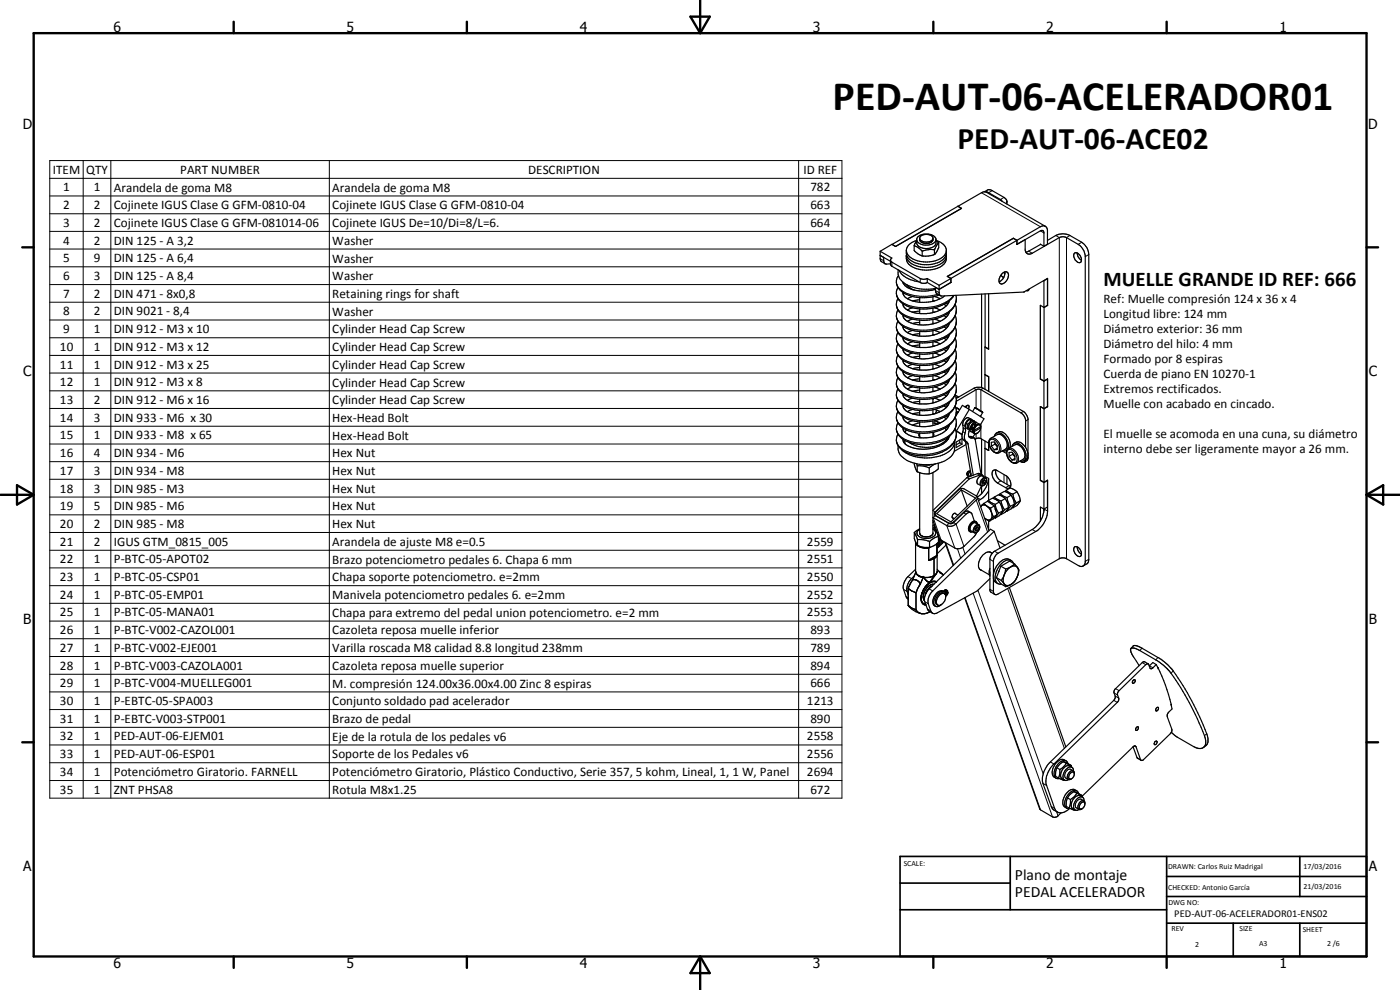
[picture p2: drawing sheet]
<svg xmlns="http://www.w3.org/2000/svg" width="420mm" height="297mm" viewBox="0 0 420 297" stroke-linecap="round" stroke-linejoin="round" font-family="sans-serif">
<defs><g id="words">
<text font-size="12.6" x="249.9" y="32.9">PED-AUT-06-ACELERADOR01</text>
<text font-size="9.4" x="287.3" y="44.7">PED-AUT-06-ACE02</text>
<text font-size="6.3" x="331.2" y="85.8">MUELLE GRANDE ID REF: 666</text>
<g font-size="4.7">
<text x="304.6" y="263.9">Plano de montaje</text>
<text x="304.6" y="269.3">PEDAL ACELERADOR</text>
</g>
<g font-size="4.2">
<text x="34" y="9.6">6</text>
<text x="104" y="9.6">5</text>
<text x="174" y="9.6">4</text>
<text x="244" y="9.6">3</text>
<text x="314" y="9.6">2</text>
<text x="384" y="9.6">1</text>
<text x="6.8" y="38.7">D</text>
<text x="410.6" y="38.7">D</text>
<text x="7" y="112.9">C</text>
<text x="410.8" y="112.9">C</text>
<text x="7" y="187.1">B</text>
<text x="410.8" y="187.1">B</text>
<text x="7" y="261.4">A</text>
<text x="410.8" y="261.4">A</text>
<text x="34" y="290.4">6</text>
<text x="104" y="290.4">5</text>
<text x="174" y="290.4">4</text>
<text x="244" y="290.4">3</text>
<text x="314" y="290.4">2</text>
<text x="384" y="290.4">1</text>
</g>
<g font-size="3.9">
<text x="15.9" y="52.1">ITEM</text>
<text x="25.9" y="52.1">QTY</text>
<text x="54.1" y="52.1">PART NUMBER</text>
<text x="158.5" y="52.1">DESCRIPTION</text>
<text x="241.1" y="52.1">ID REF</text>
<text x="19" y="57.4">1</text>
<text x="28.1" y="57.4">1</text>
<text x="34.2" y="57.5">Arandela de goma M8</text>
<text x="99.7" y="57.5">Arandela de goma M8</text>
<text x="243.2" y="57.4">782</text>
<text x="19" y="62.8">2</text>
<text x="28.1" y="62.8">2</text>
<text x="34.2" y="62.8">Cojinete IGUS Clase G GFM-0810-04</text>
<text x="99.7" y="62.8">Cojinete IGUS Clase G GFM-0810-04</text>
<text x="243.2" y="62.8">663</text>
<text x="19" y="68.1">3</text>
<text x="28.1" y="68.1">2</text>
<text x="34.2" y="68.2">Cojinete IGUS Clase G GFM-081014-06</text>
<text x="99.7" y="68.2">Cojinete IGUS De=10/Di=8/L=6.</text>
<text x="243.2" y="68.1">664</text>
<text x="19" y="73.4">4</text>
<text x="28.1" y="73.4">2</text>
<text x="34.2" y="73.4">DIN 125 - A 3,2</text>
<text x="99.7" y="73.4">Washer</text>
<text x="19" y="78.7">5</text>
<text x="19" y="84">6</text>
<text x="28.1" y="78.7">9</text>
<text x="34.2" y="78.7">DIN 125 - A 6,4</text>
<text x="99.7" y="78.8">Washer</text>
<text x="19" y="89.3">7</text>
<text x="28.1" y="84">3</text>
<text x="28.1" y="89.3">2</text>
<text x="34.2" y="84">DIN 125 - A 8,4</text>
<text x="34.2" y="89.3">DIN 471 - 8x0,8</text>
<text x="99.7" y="84.1">Washer</text>
<text x="99.7" y="89.4">Retaining rings for shaft</text>
<text x="19" y="94.7">8</text>
<text x="28.1" y="94.7">2</text>
<text x="34.2" y="94.7">DIN 9021 - 8,4</text>
<text x="99.7" y="94.7">Washer</text>
<text x="331.2" y="91">Ref: Muelle compresión 124 x 36 x 4</text>
<text x="331.2" y="95.5">Longitud libre: 124 mm</text>
<text x="19" y="99.9">9</text>
<text x="28.1" y="99.9">1</text>
<text x="34.2" y="99.9">DIN 912 - M3 x 10</text>
<text x="99.7" y="100">Cylinder Head Cap Screw</text>
<text x="331.2" y="100">Diámetro exterior: 36 mm</text>
<text x="18" y="105.2">10</text>
<text x="28.1" y="105.2">1</text>
<text x="34.2" y="105.2">DIN 912 - M3 x 12</text>
<text x="99.7" y="105.3">Cylinder Head Cap Screw</text>
<text x="331.2" y="104.5">Diámetro del hilo: 4 mm</text>
<text x="18" y="110.6">11</text>
<text x="28.1" y="110.6">1</text>
<text x="34.2" y="110.6">DIN 912 - M3 x 25</text>
<text x="99.7" y="110.7">Cylinder Head Cap Screw</text>
<text x="331.2" y="109">Formado por 8 espiras</text>
<text x="331.2" y="113.5">Cuerda de piano EN 10270-1</text>
<text x="18" y="115.9">12</text>
<text x="28.1" y="115.9">1</text>
<text x="34.2" y="115.9">DIN 912 - M3 x 8</text>
<text x="99.7" y="116">Cylinder Head Cap Screw</text>
<text x="331.2" y="118">Extremos rectificados.</text>
<text x="18" y="121.2">13</text>
<text x="28.1" y="121.2">2</text>
<text x="34.2" y="121.2">DIN 912 - M6 x 16</text>
<text x="99.7" y="121.3">Cylinder Head Cap Screw</text>
<text x="331.2" y="122.5">Muelle con acabado en cincado.</text>
<text x="18" y="126.5">14</text>
<text x="18" y="131.8">15</text>
<text x="28.1" y="126.5">3</text>
<text x="28.1" y="131.8">1</text>
<text x="34.2" y="126.5">DIN 933 - M6 x 30</text>
<text x="34.2" y="131.8">DIN 933 - M8 x 65</text>
<text x="99.7" y="126.6">Hex-Head Bolt</text>
<text x="99.7" y="131.9">Hex-Head Bolt</text>
<text x="331.2" y="131.5">El muelle se acomoda en una cuna, su diámetro</text>
<text x="18" y="137.2">16</text>
<text x="28.1" y="137.2">4</text>
<text x="34.2" y="137.2">DIN 934 - M6</text>
<text x="99.7" y="137.2">Hex Nut</text>
<text x="331.2" y="136">interno debe ser ligeramente mayor a 26 mm.</text>
<text x="18" y="142.5">17</text>
<text x="28.1" y="142.5">3</text>
<text x="34.2" y="142.5">DIN 934 - M8</text>
<text x="99.7" y="142.5">Hex Nut</text>
<text x="18" y="147.8">18</text>
<text x="28.1" y="147.8">3</text>
<text x="34.2" y="147.8">DIN 985 - M3</text>
<text x="99.7" y="147.8">Hex Nut</text>
<text x="18" y="153.1">19</text>
<text x="28.1" y="153.1">5</text>
<text x="34.2" y="153.1">DIN 985 - M6</text>
<text x="99.7" y="153.1">Hex Nut</text>
<text x="18" y="158.4">20</text>
<text x="28.1" y="158.4">2</text>
<text x="34.2" y="158.4">DIN 985 - M8</text>
<text x="99.7" y="158.4">Hex Nut</text>
<text x="18" y="163.7">21</text>
<text x="28.1" y="163.7">2</text>
<text x="34.2" y="163.7">IGUS GTM_0815_005</text>
<text x="99.7" y="163.8">Arandela de ajuste M8 e=0.5</text>
<text x="242.2" y="163.7">2559</text>
<text x="18" y="169">22</text>
<text x="28.1" y="169">1</text>
<text x="34.2" y="169">P-BTC-05-APOT02</text>
<text x="99.7" y="169.1">Brazo potenciometro pedales 6. Chapa 6 mm</text>
<text x="242.2" y="169">2551</text>
<text x="18" y="174.3">23</text>
<text x="18" y="179.6">24</text>
<text x="28.1" y="174.3">1</text>
<text x="28.1" y="179.6">1</text>
<text x="34.2" y="174.3">P-BTC-05-CSP01</text>
<text x="34.2" y="179.6">P-BTC-05-EMP01</text>
<text x="99.7" y="174.4">Chapa soporte potenciometro. e=2mm</text>
<text x="99.7" y="179.7">Manivela potenciometro pedales 6. e=2mm</text>
<text x="242.2" y="174.3">2550</text>
<text x="242.2" y="179.6">2552</text>
<text x="18" y="185">25</text>
<text x="28.1" y="185">1</text>
<text x="34.2" y="185">P-BTC-05-MANA01</text>
<text x="99.7" y="185">Chapa para extremo del pedal union potenciometro. e=2 mm</text>
<text x="242.2" y="185">2553</text>
<text x="18" y="190.3">26</text>
<text x="28.1" y="190.2">1</text>
<text x="34.2" y="190.3">P-BTC-V002-CAZOL001</text>
<text x="99.7" y="190.4">Cazoleta reposa muelle inferior</text>
<text x="243.2" y="190.3">893</text>
<text x="18" y="195.6">27</text>
<text x="28.1" y="195.6">1</text>
<text x="34.2" y="195.6">P-BTC-V002-EJE001</text>
<text x="99.7" y="195.7">Varilla roscada M8 calidad 8.8 longitud 238mm</text>
<text x="243.2" y="195.6">789</text>
<text x="18" y="200.9">28</text>
<text x="28.1" y="200.9">1</text>
<text x="34.2" y="200.9">P-BTC-V003-CAZOLA001</text>
<text x="99.7" y="201">Cazoleta reposa muelle superior</text>
<text x="243.2" y="200.9">894</text>
<text x="18" y="206.2">29</text>
<text x="28.1" y="206.2">1</text>
<text x="34.2" y="206.2">P-BTC-V004-MUELLEG001</text>
<text x="99.7" y="206.3">M. compresión 124.00x36.00x4.00 Zinc 8 espiras</text>
<text x="243.2" y="206.2">666</text>
<text x="18" y="211.5">30</text>
<text x="28.1" y="211.5">1</text>
<text x="34.2" y="211.5">P-EBTC-05-SPA003</text>
<text x="99.7" y="211.6">Conjunto soldado pad acelerador</text>
<text x="242.2" y="211.5">1213</text>
<text x="18" y="216.8">31</text>
<text x="28.1" y="216.8">1</text>
<text x="34.2" y="216.8">P-EBTC-V003-STP001</text>
<text x="99.7" y="216.9">Brazo de pedal</text>
<text x="243.2" y="216.8">890</text>
<text x="18" y="222.2">32</text>
<text x="18" y="227.5">33</text>
<text x="28.1" y="222.2">1</text>
<text x="28.1" y="227.5">1</text>
<text x="34.2" y="222.2">PED-AUT-06-EJEM01</text>
<text x="34.2" y="227.5">PED-AUT-06-ESP01</text>
<text x="99.7" y="222.2">Eje de la rotula de los pedales v6</text>
<text x="99.7" y="227.5">Soporte de los Pedales v6</text>
<text x="242.2" y="222.2">2558</text>
<text x="242.2" y="227.5">2556</text>
<text x="18" y="232.8">34</text>
<text x="28.1" y="232.8">1</text>
<text x="34.2" y="232.9">Potenciómetro Giratorio. FARNELL</text>
<text x="99.7" y="232.9">Potenciómetro Giratorio, Plástico Conductivo, Serie 357, 5 kohm, Lineal, 1, 1 W, Panel</text>
<text x="242.2" y="232.8">2694</text>
<text x="18" y="238.1">35</text>
<text x="28.1" y="238.1">1</text>
<text x="34.2" y="238.1">ZNT PHSA8</text>
<text x="99.7" y="238.2">Rotula M8x1.25</text>
<text x="243.2" y="238.1">672</text>
</g>
<text font-size="3.1" x="352.4" y="275.2">PED-AUT-06-ACELERADOR01-ENS02</text>
<g font-size="2.4">
<text x="271.2" y="259.7">SCALE:</text>
<text x="350.6" y="260.8">DRAWN: Carlos Ruiz Madrigal</text>
<text x="391.2" y="260.6">17/03/2016</text>
<text x="350.6" y="267.1">CHECKED: Antonio García</text>
<text x="391.2" y="266.7">21/03/2016</text>
<text x="350.6" y="271.4">DWG NO:</text>
<text x="351.6" y="279.3">REV</text>
<text x="372" y="279.4">SIZE</text>
<text x="391" y="279.6">SHEET</text>
<text x="358.7" y="284.1">2</text>
<text x="377.9" y="283.8">A3</text>
<text x="398.3" y="283.8">2 /6</text>
</g>
</g></defs>
<g fill="none" stroke="#000" stroke-width=".35">
<path d="M295.4 57.5l1.1-.6 1 .2 3.8 2.1 .8 .8 .1 .5M295.6 57.5l18.1 10.4M264.1 75.4l.1 2.7 .4 .4 1 .6M264.1 75.4l3.6 2-.5 .6M265.6 79.2h1.6M267.2 78.4l-3.1-1.8 1.1 .6 .1 1.5 .3 .5M267.2 78l.5 .7 8.5 4.9 1 .2 1.1-.2M267.2 78v1.2l.5 .7 8.7 5 1.1 .1 .8-.2M267.7 73.3l1.1 .7M267.7 73.3v.1M268.8 74l-1.1-.7-3.6 2.1M272.1 76.4a3.1 3.1 0 0 0 2.5 3.2 8.3 8.3 0 0 0 9-1.5l.4-1.1"/>
<path d="M274.4 73.7l1.1 .6 1.3 1.1M274.4 73.7l.1 1.6 1 .9 1.3 .6M275.1 72.2l-.7 1.5M275.1 72l.1 .2M275.1 72.1a3.2 3.2 0 0 0-2.9 3.8 6.6 6.6 0 0 0 6.7 2.7 5.4 5.4 0 0 0 5.1-3v-.4M276 71.5a1.42 1.42 0 0 0 1.5 1.5h1a1.43 1.43 0 0 0 1.4-2 2.4 2.4 0 0 0-3.9 .5 2.43 2.43 0 0 0 4 .2M276.8 75.4v1.4M280.4 74.9v1.5M280.4 74.9l-1.4-.1-2.2 .6M280.4 76.4l-1.8 .4h-1.8M280.9 71.9a2.21 2.21 0 0 1-2.5 2.6 2.9 2.9 0 0 1-3.3-1.6v-1.2a2.56 2.56 0 0 1 2.3-1.5h1.3a1.96 1.96 0 0 1 2.1 2.1l-.1 .2a3.9 3.9 0 0 1-4.1 .8l-.9-.4-.5-.7M280.9 72.2l.8 .7"/>
<path d="M280.9 72.1a3.6 3.6 0 0 1 3.1 4.2 5.5 5.5 0 0 1-5.4 3.1 6.4 6.4 0 0 1-6.5-2.8l-.1-1.5M281.7 72.9l-1.3 2M281.7 72.9v1.4l-1.3 2.1M284 76.4a3.9 3.9 0 0 1-3.7 4.4 7.5 7.5 0 0 1-8-2.2l-.3-1.8M287.5 61.9l1 .6-19.7 11.5M287.5 61.9h.1M300.7 60.4l-.4-.5-4.1-2.3h-1.1l-27.4 15.7M302.2 60.5l-.2 .6M302.2 60.5v.7M304.1 71.5l-19.8 11.4M304.1 71.5l1.1 .6M304.1 71.5h.1"/>
<path d="M304.1 71.5l-19.8 11.4 1.1 .7M305.2 73.3l2.5-1.4v3.2a1.29 1.29 0 0 0 .7 1.1 1.29 1.29 0 0 0 1.4-.2l8.9-5 1.1 .2 3.8 2.1a5 5 0 0 1 2.1 3.4v92.1l-.6 1M305.2 72.1v1.2M305.2 72.1l-19.8 11.4M305.2 73.3h.1M305.2 73.3l7-4a.66 .66 0 0 1 .8-.1 .66 .66 0 0 1 .3 .7v4M312.2 73.3h.1M312.2 73.3l1.1 .6M312.3 73.3l-4.4 2.3M313.7 67.9l.7 1.1v4.3l-1.1 .6M313.7 67.9l-.4-.2-.8 .2-7.3 4.2M314.4 72.1a7.2 7.2 0 0 1 5.7-1.8l4.8 2.6a4.4 4.4 0 0 1 1.9 3.5v91.4l-.5 1.3-1.2 .7"/>
<path d="M322.4 76a1.48 1.48 0 0 1 2.1 1.3v1.1l-.4 .4a2.05 2.05 0 0 1-1.9-2.2zM323.3 75.9a2.54 2.54 0 0 0 1.3 2.2M269.5 86.2a3.6 3.6 0 0 0 1.5 5M269.5 93a3.3 3.3 0 0 0 .3 3.8 10.8 10.8 0 0 0 10.6 2.3M269.5 96.4a4 4 0 0 0 2.8 5.6 14 14 0 0 0 11.7-.9M269.5 99.8a3.9 3.9 0 0 0 2.4 5.4l1.6 .6a15.5 15.5 0 0 0 6.9 .1M269.5 80.9a4.5 4.5 0 0 0 3.3 4.9 13.6 13.6 0 0 0 7.9 .7M269.6 82.7a3.7 3.7 0 0 0 1.6 5.2M269.8 81.1a7.5 7.5 0 0 0 6 3.5M271 84.7a2.48 2.48 0 0 0 1.5 1.7 11.8 11.8 0 0 0 7.4 .6l.8-.2M271 87.8a2.35 2.35 0 0 0 1.9 2.1 11.5 11.5 0 0 0 10.6-1.1M271 91.2a13.2 13.2 0 0 0 9.5 1.1"/>
<path d="M271 91.2a2.33 2.33 0 0 0 1.4 1.8M271 94.5a2.31 2.31 0 0 0 1.4 1.9M271 97.9a2.31 2.31 0 0 0 1.4 1.9M271.2 87.9a13.1 13.1 0 0 0 10.7 .6M271.3 87.9l-.3 .2M271.3 91.3l-.3 .2M271.3 94.7l-.3 .2M271.3 98.1l-.3 .2M272 85.3l2 1.6M272.4 99.8l1.4 .7M272.4 96.4l1.4 .7M272.4 93l1.4 .6"/>
<path d="M272.7 86l-.4 .2M273.8 99.1l-1.5 .7M273.8 95.8l-1.5 .6M273.8 92.4l-1.5 .6M273.8 97.1l2.2 .4M273.8 88.9l-1.5 .7M273.8 93.6l2.2 .5M274 86.9h-.2M274 86.9l.4 .1M276 89.3v1.4M276 92.7v1.4M276 96.1v1.4"/>
<path d="M276 99.5v1.3M276 90l-2.2 .3M276 93.3l-2.2 .3M276 96.7l-2.2 .4M278.3 83.6l3.5 2M278.3 84.8l3.5 2M278.3 83.6v1.2M280 89v1.4M280 92.5v1.3M280 95.8v1.4M280 99.2v1.4M280 90.2l.4 .1"/>
<path d="M280 93.6l.4 .1M280 96.9l.4 .2M280.4 99.1l1.8 .7M280.4 95.8l1.8 .6M280.4 92.3l1.8 .7M280.4 88.9l1.8 .7M281.8 86.8l-1.1-.6 .2 1.6 1.3 .9M281.8 85.6v2.5l.5 .6M282.3 88.7l25-1.1 7.1-4.1v8.2M283.3 91.3l.7 .4M283.3 94.7l.7 .4M283.3 98.1l.7 .4"/>
<path d="M284 97.7l-1.7 .9-1.9 .5M284 97.7l.4 .4M284 94.3l.4 .4M284 90.9l.4 .4M284.3 82.9v.1M284.3 82.9l1.1 .6M284.4 91.3l-1.1 1.1-2.2 1.1-3 .6h-2.1M284.9 93.6l-1 1.6-1.9 1.3-3.2 .9-2.8 .1M284.9 97a4.8 4.8 0 0 1-2.9 2.9l-1.5 .6M284.9 90.2l-.5 1.1M285 90.2l-2.2 1.4-2.3 .7M285.4 84.8h.1"/>
<path d="M285.4 83.6l-3.6 2M285.4 84.8l-3.6 2M285.4 83.6v1.2M285.4 83.5v1.3M286.3 88.6l-1.3 1.6M286.7 91.3a4.5 4.5 0 0 1 0 3.4M286.7 94.7a4.5 4.5 0 0 1 0 3.3M286.7 98.1l.3 1.5-.3 1.8M286.7 94.7a6.4 6.4 0 0 1-2.7 3M286.7 98a6.7 6.7 0 0 1-2.7 3.1M286.9 88.6a6 6 0 0 1-4.7 6.6 12.7 12.7 0 0 1-11.8-1.1 3.5 3.5 0 0 1-.9-4.5M294.6 88.3v28"/>
<path d="M295.6 88.2v15.9l1.1 .6M296.7 88.1v16.7l-1.1-.6M300.4 82.5l.8 .8M300.7 82.2a1.15 1.15 0 0 1 1.8-.2 2.51 2.51 0 0 1-2.2 3.1 1.97 1.97 0 0 1 .2-2.7zM301.3 81.7l.3 .4M301.6 82.1a2.91 2.91 0 0 1-1.7 2.4M301.6 81.6v.5M308.9 86.7l-.3 .5h-.6M313.2 84.2h.1M313.3 92.2l-1.1-.6v22.1M313.3 84.2v30.1M313.3 92.2h.1"/>
<path d="M314.3 83.6l-1 .6M314.4 91.7l-1.1 .5M269.5 109.9a3.8 3.8 0 0 0 2.4 5.5l.8 .3a13.1 13.1 0 0 0 7.7 .4M269.5 103.2a3.8 3.8 0 0 0 2.4 5.4l1.6 .6a13 13 0 0 0 6.4 .2l.5-.1M269.5 106.6a3.9 3.9 0 0 0 2.4 5.4l2.1 .7a13 13 0 0 0 6.4 0M269.5 113.3a3.9 3.9 0 0 0 2.4 5.5l3 .9a13.7 13.7 0 0 0 5.5-.3M269.5 116.7a3.9 3.9 0 0 0 2.4 5.5 13.5 13.5 0 0 0 8.5 .7M271 118.3a2.33 2.33 0 0 0 1.4 1.8M271 111.5l.1 .6 .7 .9 2 1M271 101.3a3.3 3.3 0 0 0 2.8 2.5M271 104.7a3.3 3.3 0 0 0 2.8 2.5M271 108.1a3.3 3.3 0 0 0 2.8 2.5"/>
<path d="M271 114.9a2.31 2.31 0 0 0 1.4 1.9M271.3 101.5l-.3 .1M271.3 104.9l-.3 .1M271.3 108.2l-.3 .2M271.3 111.6l-.3 .2M271.3 115.1l-.3 .1M271.3 118.4l-.3 .2M272.4 116.8l1.4 .6M273.8 119.5l-1.5 .6M273.8 116.1l-1.5 .6M273.8 112.7l-1.5 .6M273.8 117.4l2.2 .4"/>
<path d="M273.8 109.3l-1.5 .6M273.8 114l2.2 .4M273.8 105.9l-1.5 .7M273.8 110.6l2.2 .4M273.8 102.5l-1.5 .7M273.8 107.2l2.2 .4M273.8 103.8l2.2 .5M273.8 100.5l2.2 .3M276 102.9v1.4M276 106.2v1.4M276 109.6v1.4M276 113v1.4"/>
<path d="M276 116.4v1.4M276 119.8v1.4M276 100.1l-2.2 .4M276 103.5l-2.2 .3M276 106.9l-2.2 .3M276 110.3l-2.2 .3M276 113.7l-2.2 .3M276 117.1l-2.2 .3M280 102.6v1.3M280 106v1.3M280 109.4v1.3M280 112.8v1.3"/>
<path d="M280 116.2v1.3M280 119.5v1.4M280 100.4l.4 .1M280 103.8h.4M280 107.1l.4 .1M280 110.5l.4 .1M280 113.9l.4 .1M280 117.3l.4 .1M280.3 119.5l-.3 .4M280.4 119.5l1.8 .6M280.4 116.1l1.8 .6M280.4 112.7l1.8 .6"/>
<path d="M280.4 109.3l1.8 .6M280.4 105.9l1.8 .7M280.4 102.5l1.8 .7M280.5 117.4l-2 .4h-2.5M280.5 114l-2.4 .4h-2.1M280.5 110.6l-2.4 .4h-2.1M280.5 107.2l-2 .4h-2.5M280.5 100.5l-2 .3h-2.5M283.3 104.9l.7 .4M283.3 111.6l.7 .5M283.3 101.5l.7 .4M283.3 108.2l.7 .5"/>
<path d="M283.3 115.1l.7 .3M283.3 118.4l.7 .5M284 104.4l-1.2 .7-2.4 .8M284 114.6l-1.7 .9-1.9 .6M284 118l-1.7 .9-1.9 .5M284 118l.4 .4M284 114.6l.4 .5M284 111.2l.4 .4M284 107.8l.4 .4M284 104.4l.4 .5M284 101l.4 .5M284.4 118.4a7.5 7.5 0 0 1-3.9 2.4"/>
<path d="M284.4 101.5l-.3 .4a9.7 9.7 0 0 1-6 2.4h-2.1M284.9 100.4l-.5 1.1M284.9 107.2a5.7 5.7 0 0 1-4.1 3.3l-.3 .1M284.9 110.5a4.6 4.6 0 0 1-2.9 2.9l-1.5 .6M284.9 113.9a6.1 6.1 0 0 1-4.4 3.5M284.9 117.3l-.5 1.1M284.9 103.8l-.3 .7-.9 1.1-1.4 .9-1.8 .7M286.7 101.5a5.4 5.4 0 0 1-3.5 6.8l-2.8 1M286.7 104.9a5.8 5.8 0 0 1-4.4 7.2l-1.9 .6M286.7 108.2a5.2 5.2 0 0 1-2.7 6.4M286.7 111.6a5.3 5.3 0 0 1-2.7 6.4M286.7 115.1l.3 1.4-.3 1.9"/>
<path d="M286.7 118.4l.3 1.1M286.7 101.4a6.4 6.4 0 0 1-2.7 3M286.7 118.4a6.7 6.7 0 0 1-2.7 3M286.7 118.5l1 .6M286.9 119.3h.7M287 119.5l-.3 2.3M287 119.5l5.5-3.1 1.7-.2 .9 .3 12 6.9a3.6 3.6 0 0 1 1.4 2.2v12l-.4 .7-.7 .4M295.6 104.2v12.6M295.6 112.4l1.1 .6v4.4M295.7 112.4l1 .7M295.7 104.1l-.1 .1M312.2 113.7l1.1 .6"/>
<path d="M312.2 113.7l1.1 .7M312.3 113.7h-.1M313.3 114.4v30.3M314.3 113.7h.1M314.4 113.7l-1.1 .7M314.4 113.7v8.3M314.4 113.7l-1.1 .6M269.5 120.1a3.3 3.3 0 0 0 .3 3.9 11 11 0 0 0 10.6 2.2M269.5 123.5a3.9 3.9 0 0 0 2.4 5.4l2.1 .8 1.9 .3M269.5 126.9a3.7 3.7 0 0 0 2.1 5.2M269.5 130.3a3.3 3.3 0 0 0 .3 3.8l.7 .8M269.5 133.7a4.5 4.5 0 0 0 3.3 4.7l3.1 .9 3.5 .1"/>
<path d="M271 128.4a3.4 3.4 0 0 0 2.8 2.5 10.6 10.6 0 0 0 10.6-2.3M271 121.7l.2 .9 1.2 .9M271 125.1a3.4 3.4 0 0 0 2.8 2.5M271.3 121.8l-.3 .2M271.3 125.2l-.3 .1M271.3 128.6l-.3 .1M271.5 132.1l.1 1M272 129l-.4 .8M272.4 123.5l1.4 .7M272.4 120.1l1.4 .7M273.8 126.2l-1.5 .7M273.8 122.9l-1.5 .6"/>
<path d="M273.8 124.2l2.2 .4M273.8 120.8l2.2 .4M274.4 139l.1 .9 .8 1.7M275.1 139.1l.2 .7M275.3 139.8h1.8l1.8 .6M275.3 139.8v1.8M275.9 130l-.2 .5 .3 .6M276 123.2v1.4M276 126.6v1.3M276 130v1.1M276 131.1l.4 .3M276 126.9l-2.1 .7"/>
<path d="M276 120.4l-2.2 .4M276 123.8l-2.2 .4M276.8 139.4l2.2 .1M279 139.4v.1M279.4 139.4l-.4 .1M280 122.9v1.3M280 126.3v1.4M280 129.7v1.4l.2-.4-.2-.9M280 126.9l1.4 .4M280 120.7l.4 .1M280 124.1l.4 .1M280.4 126.2l1.8 .7"/>
<path d="M280.4 122.9l1.8 .6M280.5 120.8l-2.4 .4h-2.1M280.6 126.3v.7M280.7 139.2l-1.8 1.2M281.3 123.1l-.6 1M281.3 126.5v.7M281.6 139v1.7l-1 .8-1.7 .7M281.8 126.7l-.1 .4M282 123.4l-.2 .3M283.3 121.8l.7 .4M283.3 125.2l.7 .4M283.5 128.4l.5 .6"/>
<path d="M284 124.8l.4 .4M284 121.4l-3.6 1.5M284 124.8l-3.6 1.4M284 128.2l-.8 .5a13.9 13.9 0 0 1-7.3 1.3M284 128.1l.4 .5M284 121.4l.4 .4M284.3 121.9l-.4 .3M284.3 131.4a6.8 6.8 0 0 1-6.2 2.8 9.3 9.3 0 0 1-5.3-1.5M284.5 131.2v.6M284.9 130.9a7.3 7.3 0 0 1-6.4 3.8l-3.5-.1a4.4 4.4 0 0 1-4-2.6v-.2M284.9 127.5l-.5 1.1M284.9 124.1a7.5 7.5 0 0 1-6.8 3.9h-2.1l-2.2-.4"/>
<path d="M284.9 120.7a6.1 6.1 0 0 1-4.1 3.4l-2.7 .5h-2.1M286.5 132.8a5.7 5.7 0 0 1-4.9 4.1 11.9 11.9 0 0 1-11-2M286.5 132.3v2.2a4.6 4.6 0 0 1-3.3 3.9l-3.8 1M286.7 121.8a5.3 5.3 0 0 1-2.7 6.4M286.7 125.2a5.6 5.6 0 0 1-3.9 7 13.2 13.2 0 0 1-11.2-.1M286.7 128.6a5.6 5.6 0 0 1-3.5 6.8 13.2 13.2 0 0 1-12.4-.3l-.3-.2M286.7 121.8l-.2 .3a6.2 6.2 0 0 1-2.5 2.7M286.8 122.4h.5l.5 .5M286.8 129.2l.3 .1M286.9 129.3l1.8 1.2M287 132.6l1.7-1v1.7l-1.7 1zM287 120.4l5.9-3.5 .9-.1 12.9 7.2 .8 1.1 .3 .9v8.3"/>
<path d="M287 123.7h.6M287.1 129.3l1.6 1M287.1 122.4l.9 .5M288 132v.8M288 132.8l.7 .5M288 132.8l-1 .7M289.5 132.2l.3 .6 1.7 10M289.5 122l.7-.3a.48 .48 0 0 1 .6 .2 .48 .48 0 0 1-.1 .6l-.1 .2M289.9 133.4l-3.5 2M289.9 127l-.1 .5a.96 .96 0 0 0 .6 1.2M289.9 127l.5 .3M290.1 121.7l-.2 .6"/>
<path d="M290.4 128.7l.9 .1M290.4 127.3v1.4M290.8 131.1l.6-.2 1 .5M290.9 122.9l4.4 2.7-1.1 1.9M290.9 122.9l-2.1-1.3-2.1 3.5M290.9 122.9l-3.8 6.4M290.9 125.9l.8 .1M290.9 125.9l-1 1.1M290.9 125.9l.5 .3M291 128.9l.5 .6M291.1 128.8a1.74 1.74 0 0 0 .3 2.6h1M291.2 129.4l1.2 .7"/>
<path d="M291.4 125.8a1.6 1.6 0 0 0-1.9-.1 1.6 1.6 0 0 0-.6 1.8l.2 1.4a2.73 2.73 0 0 0 .2 3.2l.7 .4M291.4 126.2l.9 .1M291.4 126.2l-1 1.1M291.6 126l-.1-.2a1.83 1.83 0 0 0-1.9 2.1l.2 1.4a2.76 2.76 0 0 0 .7 3.7l1.6 9.6M291.7 126l.6 .3M291.7 127.8l.7-.4a.65 .65 0 0 1 0 .7 .65 .65 0 0 1-.7 .3zM291.9 129.4l.2 .1M291.9 129l.2 .2M291.9 129v.4M291.9 123.5l.7-1.2h.2l2.1 1.4M292 127.4a.44 .44 0 0 1 .6 0 .44 .44 0 0 1-.1 .7l-.5 .5-.4-.1v-.6zM292 128.4h.1"/>
<path d="M292.1 129.5a.67 .67 0 0 0 .5 .7 .67 .67 0 0 0 .7-.2M292.1 129.5h.2M292.1 129.2h.2M292.2 128.8l-.1 .4M292.3 128.7l-.4 .2M292.3 129.2l-.4 .2M292.3 129.5l.3 .5h.7M292.3 126.3l.1 .4M292.4 131.4l.3 .5 1.7 10.4M292.4 126.7l.7 .1M292.6 128.4l-.3 .3M292.6 130.2l-.6 1"/>
<path d="M292.6 131.8l.7-.3h.9l2.6 1.5M292.7 126.9l-.6-.3a1.35 1.35 0 0 0-1.2 2l.6 .3M292.9 126.7l1.1 .6M292.9 127.7l-.6 1.5M292.9 127.7v-.4a.73 .73 0 0 0-.8-.4 .73 .73 0 0 0-.6 .7l-.2 1.1 .6 .2M294.1 128.1l.2 .3M294.2 127.5l.1 .5M294.2 127.5l-.5-.2-.8 .4M294.3 127.8l-.6-.4-1 .7M294.3 128.4l-.2 .8-.8 .8M294.3 127.9v.1M294.3 128.4l-2 1.1"/>
<path d="M294.3 128l-2 1.2M294.6 131.7v10.7M294.9 123.7l-.7 1.3M294.9 123.7h.1M295.6 132.3v2.2l1.1 .6M295.6 134.6v8.4l1.1 .6v6.6M295.7 134.5l-.1 .1M296.7 133a3.3 3.3 0 0 0 2.7 3l2.4-1.3a2.69 2.69 0 0 0-.6-3.6l-.7-.6-1-.2-2.1 1.2-.7 1.1v2.6l-1.1-.6M297.5 133.9v-1.2l.9-.1 .9 1.1v1.2l-.9 .1M297.5 133.9l.9 1.1M298.4 130.9a1.38 1.38 0 0 1 1.1-1.1 1.38 1.38 0 0 1 1.4 .6 4.1 4.1 0 0 1 1.5 4.4M298.6 133.3l.7 .7"/>
<path d="M298.6 133.3l-1.1 .6M298.7 132.9l-.1 .4M299 130a2.14 2.14 0 0 1 3.3 .9 3.7 3.7 0 0 1 .8 3.5M299.3 134.5l-.9 .5M300.8 135.3l1.3 .8M302.2 135.1v.2a3.2 3.2 0 0 0 2.6 3.7l2.3-1.2a2.92 2.92 0 0 0-1.3-4.3l-1-.1-2.1 1.1-.6 .6-1.2 .1M302.2 135l-.2 .2M302.3 134.9l-.1 .2M302.8 136.9v-1.1l.9-.1 .9 1.1v1.2h-.9M302.8 136.9l.9 1.1M303.9 136.3l.7 .8M303.9 136.3l-1.1 .6"/>
<path d="M303.9 136v.3M304.3 133.1a2.9 2.9 0 0 1 3.3 2.2 2.32 2.32 0 0 1-.3 2.9M304.3 133.1l-.6 .8M304.3 133a2.32 2.32 0 0 1 3.5 1.2l.7 1.9M304.6 137.5l-.9 .5M306.1 138.3l.5 .4 .8-.1M307.3 138.2l-1 .1M307.8 138l-.4 .6M308.5 136.8l-.2 .8-1 .6M312.3 122l1 .6 1.1-.6M314.3 122h.1M314.4 122l-1.1 .6-1.1-.6v22.2"/>
<path d="M274.4 159.8v1.8l.4 1M274.4 159.8l1 2.1M275.3 141.6l1.8 .5 1.8 .1M276 158.8a1.28 1.28 0 0 0-.8 1.3 1.28 1.28 0 0 0 1.1 1.1 3.4 3.4 0 0 0 4.5-1.1l-.1-.7-.7-.6M276 158.7l-1.6 1.1M278.9 140.4v1.8M280 141.8v18.3a2.53 2.53 0 0 1-4 0v-18.3M280 155.3l4.1 2.4a2.56 2.56 0 0 0 2.8-.5l3.2-3.1 .8-.4 .7 .4 .8 2.3M280 156.1l2 5.5M280 158.1l.4 .3M280 158.6a1.7 1.7 0 0 1 1.4 1.6l.1 .3M280.2 156.6l-.2 .1"/>
<path d="M280.4 157.4l-.4 .3M280.5 157.6l-.1 1.1M281.1 154.1l7.4-7.1 4.3 2.4-7.4 7.2zM285.8 155.3l.6 .3M286.5 154a.84 .84 0 0 0-.7 .6 .84 .84 0 0 0 .3 .8M286.5 154l.3 .2M286.5 154l1 .6M288.5 147l1.8 4.9M290.2 143.3l.7 .4M290.2 143.3l-10.2 9.9M290.2 142.3l.3 .4M290.2 142.2v.1"/>
<path d="M290.7 141.4l.5 .1a1.54 1.54 0 0 0-.6 1.7M290.7 141.4l-.3 .3-.2 .6M290.7 141.4l-.4 .6M290.9 143.7l-10.5 10.2 .3 .8 4.1 2.3M291.4 153.8l-.9-.5-.9 .2-3.4 3.3-.8 .3-.8-.2-3.6-2.1-.4-.5 .1-.6 7.4-7h1.2l3.8 2.2 .2 .7-7.3 7.2-1.2 .2M291.4 142.2l-.4 .8M291.6 157.3l1-.5 1.1 .6a1.53 1.53 0 0 1 .1 1.6 1.53 1.53 0 0 1-1.5 .8l-1.1-.8v-1zM292.7 158.9h.1M292.8 158.9l.5 .3M292.9 156.5a1.56 1.56 0 0 0-2 1.1 1.3 1.3 0 0 0 .3 2M293.1 159.7l-.8 1.3-3 3a2.47 2.47 0 0 1-2.8 .4l-4.4-2.6M293.1 158.2v.1"/>
<path d="M293.1 158.3l.6 .2M293.1 158.3l-.3 .6M293.3 157.2v-.2a.92 .92 0 0 0-.9-.6 .92 .92 0 0 0-.8 .6 1.83 1.83 0 0 0-.3 2.6h.6M293.7 158.5l-.2-.5-.5 .2-.4 .6 .2 .5 .5-.1M293.7 158.5l-.4 .7M294.4 151.9l-.1 .2M294.6 148.1v-2.3l-1.5 3.1M294.7 151.6l-.4 .4M294.7 151.6l-.2 .2M294.7 151.6l.6-.1 .8 .3M294.8 142.5h-.8l-3.1 1.2M294.8 142.5l-1.1-.5-3.5 1.3"/>
<path d="M294.8 142.5l.3 .5M295 144.7l.4 .3M295 144.7l-.3 .1M295.3 151l-.6 .6M295.3 151l.8 .8M295.7 144.3l-.3 .7M295.7 144.3l-.2-.4-.5 .3-.3 .7 .2 .4 .5-.3M295.7 144.3l-.4-.2-.3 .6M295.8 155.7l-.3-.2 .8 .5M296.1 151.8l.3 .2M296.3 156l.7 .3M296.4 152l.9 .4"/>
<path d="M296.4 152l1.1 1.5M296.4 150.4l-1.1 .6M296.4 150.4l2 1.4M296.6 150.2l1.2-.7 1 .3 1.1 .8M296.6 150.2l.7 .5 1.4 .6M296.6 150.2l-.2 .3M296.7 147.3l-1.7 2.1-1.3 .8M296.7 156.2v2.5M296.7 143.7a8 8 0 0 1-3.4 5.5l3.5 10.1M297.3 155.9l-.3 .4M297.3 155.9l-1 .1M297.3 152.4l.2 1.1"/>
<path d="M297.4 155.8l-.1 .1M297.5 153.5l.2 .7M297.7 154.2l.4 .9M297.7 154.2v.9l-.3 .7M298.1 155.1l-.7 .7M298.4 159.4l-18.5 17.9a4.3 4.3 0 0 0-1.3 3.8l.7 2.2a1.28 1.28 0 0 0 2 .6l12-6.6 3.8-3.7M298.4 159.4l-1.1-.6-18.5 17.9a4.6 4.6 0 0 0-1.4 3.6M298.4 159.4l1.7 5.1M298.4 149.1l2 1.2M298.4 155.3l.3 .1M298.4 149.1l-.3 .4M298.4 149.1l1.2-.6 1.2 .4 .9 .7"/>
<path d="M298.4 151.8l-1.1 .6M298.4 151.8l.8 2.6M298.7 152.7l.2 .6M298.7 151.3l.2 1.1 .8 1.6M298.7 152.9l.1 .3M298.9 141l2.9 1.7a3.2 3.2 0 0 1 1.5 3.2M298.9 141a3.4 3.4 0 0 0 1.5 3.3l2.9 1.6M298.9 141a1.25 1.25 0 0 0-1.2 .7 1.25 1.25 0 0 0 .2 1.3l1 1.5 2.9 1.8a.93 .93 0 0 0 1.5-.4M299.2 154.4l-1.1 1.3-1.1 .6M299.2 154.4l-1.1 .7M299.7 154l-1 1.4M299.9 150.6l.8 1.6 .2 1.1"/>
<path d="M299.9 150.6l-1.2 .7M300.2 148.1l-.4 .4M300.2 148.1l.8 .7 1.2 .5M300.2 148.1l1.2-.7 .9 .4 1.1 .8M300.3 154.3l.1 .1M300.4 150.3l.3 1.1 .7 1.6M300.9 153.3l-1 1.4-1.2 .7M300.9 153.3l-1.2 .7M301.4 153l-1 1.4M301.7 149.6l.6 1.2 .4 1.5M301.7 149.6l-1.3 .7M302 147.1l1.2-.7 1.1 .5 .9 .7"/>
<path d="M302 147.1l.8 .7 1.2 .5M302 147.1l-.4 .4M302 153.3l.2 .1M302.2 142.9v2.4M302.2 149.3l.3 1.1 .7 1.5M302.7 152.3l-1 1.4-1.3 .7M302.7 152.3l-1.3 .7M303.2 151.9l-1 1.5M303.4 148.6l-1.2 .7M303.4 148.6l.7 1.2 .3 1.5M303.8 152.3l.2 .1M304 148.3l.3 1.4 .7 1.2"/>
<path d="M304.4 151.3l-1.2 .6M304.4 151.3l-1 1.4-1.2 .7M305 150.9l-1 1.5M305.2 147.6l.8 1.5 .2 1.1M305.2 147.6l-1.2 .7M306.2 150.2l-1 1.5-1.2 .7M306.2 150.2l-1.2 .7M312.2 144.1l1.1 .6M312.2 144.2l1.1 .6M312.3 144.1l-.1 .1M313.3 152.7l-1.1-.6v4.2M313.3 144.8v8.5"/>
<path d="M313.3 144.7l1.1-.6v9.2a7.8 7.8 0 0 1-3.6 6.2l-11.8 6.9-.9 1.7v4.3M313.3 152.7a7.9 7.9 0 0 1-3.5 6.2l-11.6 6.6-.4 .5M314.3 144.1l-1 .7M314.4 152.1l-1.1 .6M272.6 176.5l1 .8 1.3 .5M272.6 176.5v5.2M273.9 174a1.85 1.85 0 0 1 2.3 1.3M273.9 174l-1.3 2.5M274.4 172.8l-1.1 1.1a4 4 0 0 0-.7 4.6M274.8 170.8l-3 3.1a3.7 3.7 0 0 0-.6 3l.7 2.2 .7 .6M274.8 162.6l.5 1.1M274.8 162.9l.2 .3"/>
<path d="M274.8 162.6v9.1M274.9 177.8v5.2M275 172.1l.4 .5 1.4 .5M275 172.1l-.1-.4-1 2.3M275 172.1l.8 .7 1 .3M275 172.1l.2 .2M275.1 163.3l.3 .4M275.4 163.7l1.7 .7h1.6M275.4 172.6l1.4 .5M275.4 161.9l1.8 .1 1.8 .5M275.4 163.7l1.8 .5 1.8 .1M275.4 161.9v1.8"/>
<path d="M276.2 175.3l-1.3 2.5M276.4 179.5h.1M276.4 179.5l.1 .8M276.4 179.5a1.8 1.8 0 0 0 .9 1.7M276.4 179.9l.1 .4M276.5 179.1l-.1 .4M276.6 178.3l-.1 1.7M276.9 177.4l-.5 1.8M277.1 179.1l.2 1M277.1 179.1h.4M277.1 178.6v.6l.2 .8M277.1 177l-.2 .4"/>
<path d="M277.2 173l-.4 .1M277.2 173v.2M277.2 173.2l1.1 1.3h.9M277.2 173l-1 2.3M277.5 177.5l-.4 1.6M277.7 177.1l-.6 1.3M277.9 175.9l-.8 1.2-.6 1.6M278.2 175.5l-1.3 2M278.3 176.2l-.5 .7M278.6 175.2l-.4 .4M278.7 164.4v3.7M279 162.5v1.8"/>
<path d="M279 164.2l-.3 .2M279.5 174.6a5.4 5.4 0 0 0-2.6 2.8M279.7 175.9a4 4 0 0 0-2 2.6M279.7 174.5l-.8 .4M279.8 174.5h.9M279.8 174.5l-1.3 .8M279.8 174.5l-.7 .3M279.9 167.8l-1.2 .3M279.9 174.5h.9M280 175.3h.2M280 175.3l-1.2 .5-1.2 1.4M280 175.3l-.8 .2-.8 .7"/>
<path d="M280.3 167.6v5.1M280.3 167.6l-1.2 .4M280.3 172.7l-1.5 .5h-1.6M280.3 172.7l-1.1 1.8M280.4 174.5h.3M280.7 174.5l.3 .2M280.7 167.3l-.4 .3M280.8 174.5h.2M280.8 174.5h-1.2M281 172.1l-1.8 2.4M281 172.1l-.7 .6M281.2 163.1v3.6"/>
<path d="M281.2 166.7l-1 1M281.2 166.7l-2.5 1.4M281.2 166.7l-.3 .4M281.3 163l-1 .7-1.3 .6M281.3 163.1v8.5l-.3 .5M281.3 170.8l.8 1.1 1.1 .6M281.5 160.3v.3M281.5 162.8v1.5M281.5 160.5l.1 .5M281.6 161v1.7l-.3 .3M281.6 161l-1.3 .5-1.3 1M281.7 171.3l1.4 1.2"/>
<path d="M282 161.6l.1 .2M282 161.6l-.4 1.5 .2 .9M282.1 161.8l-.3 1.1 .1 1M282.2 161.9l-.2 1.8M282.6 162.1l-.2 1.3M282.9 162.3l-.2 .8M283.3 162.6l-2 1.9M283.3 177.5a2.09 2.09 0 0 0-2.9 1.5 2.02 2.02 0 0 0 .3 2.9M283.4 178.1a1.6 1.6 0 0 0-2.3 1l-.1 .3a1.74 1.74 0 0 0 .1 2 1.91 1.91 0 0 0 2.6-1.8l-.1-1.3M283.6 162.7l2.5 7M283.6 178.3a1.69 1.69 0 0 0-2.4 1.4l-.2 1 .4 .8M283.6 178.3l.1 .1"/>
<path d="M283.7 178.4h.1M283.9 163.6l-2.6 2.6M283.9 177.8l-.3 .5M283.9 177.8l.3 .2M283.9 177.5l-.4 .6M283.9 177.5l.1 .1M284 177.6l.4-.3-.4-.2-.6 .5a1.93 1.93 0 0 0-2.5 1.1l-.7 1.8 .1 .9 .4 .5M284.2 178l-.2 .4h-.3M284.3 177.2l-.6-.2-.6 .4M284.5 177.7l-.2 .7-.5 .5M284.5 177.7l-.3-.2-.3 .3M284.5 177.7l-.3 .3"/>
<path d="M289.5 179.4l22.5 63.3 4.3 2.5 1.1-.2 1.1-1.1M294 170.8l2.9 1.7M297 165.6l.8 .4M297.1 170.6l-.2 .7 .2 1.6M297.1 171.6v1M297.6 165.9a1.98 1.98 0 0 0-2.7 .7 3.3 3.3 0 0 0-.8 4.3l.5 .2M297.8 166l-.7 1.6v9.5l.2 .5 1.2 .8M299 173.3l1.4 1.9 1.4 .8M299 173.3l1.5 .9M299.3 162.2l2.3 1.4M299.8 171.3l-.1 .4M300.4 169.9l1.4 .8"/>
<path d="M300.4 169.9l-1.4 3.4M300.5 174.2l.9 1M301.4 175.2l.1 .2M301.5 175.4l.7 .3 .9-.1M301.5 175.4l.3 .6M301.8 170.7l-.3 1.4-1 2.1M302.9 176.3l17 47.8M303.1 170.3a4.4 4.4 0 0 0-1.7 4.9M303.1 170.3l1.1-.5a1.17 1.17 0 0 1 1.3 .7M303.1 170.3l-1.3 .4M303.1 175.6l-1.3 .4M303.3 175.4l-.2 .2"/>
<path d="M303.5 168.2a2.47 2.47 0 0 0-3.5 .5 5.1 5.1 0 0 0-1.5 5.7l1 .7M303.9 175l-.6 .4M304.2 169a1.78 1.78 0 0 0-3.1-.4 5.8 5.8 0 0 0-2.2 5.8l.5 .6 1.1 .3M304.5 169.2l.2 .3a2.37 2.37 0 0 1 .8 3l-1.3 2.3M304.5 169.2l-1.2 .9M304.5 169.2l-1.5-.8-2.6 1.5M304.7 174l-1.4 1.4M305.5 170.5a4 4 0 0 1-.8 3.6M322.4 164.1a1.79 1.79 0 0 1 1.8 .9 1.79 1.79 0 0 1-.1 2 2.04 2.04 0 0 1-1.7-2.9zM323.3 164.1a2.54 2.54 0 0 0 1.3 2.2M325.1 169.8l-1 .1-4.3-2.4-1.4-.1-19.4 11-.5-.1-.4-.6v-4.3M272.6 181.7l2.3 1.3"/>
<path d="M272.6 181.7a6.9 6.9 0 0 0 3.8 2.4M274.9 183a2.87 2.87 0 0 0 4.2 .6M276.5 180.3l.6 1M276.5 180.1l.8 1.1M277.1 181.3l.8 .2M277.1 181.3l.7 .1M277.3 181.2l.5 .2-.3-.1M277.3 181.2l.3 .1M277.3 180.1l.1 .1M277.4 180.3l1.1 2.8 1.4 .9M282.6 181.4l-.8 .5h-1.1M339.4 194.6l.8-.9 1.2 .1 7 4a22.5 22.5 0 0 1 6.6 7.9 68.1 68.1 0 0 1 7.5 15.9v1l-.3 .8-1.1 .9"/>
<path d="M339.5 194.6l-.2 .6 .4 1.1 2.2 3.4M339.5 194.6a2.86 2.86 0 0 1 2.6 .6l4.8 2.8a15.1 15.1 0 0 1 4.5 4 83.1 83.1 0 0 1 10.3 19.5 2.09 2.09 0 0 1-1 3h-1.1l-1.4-.5-5.1-2.9-1.5-1.4M344.6 199.2l-1.2-.7-.6 .3-8.2 8-.3 .9 .4 1.5-.4 .9-19.1 18.5a7.2 7.2 0 0 0-2.2 6.5l2.6 7.1a2.97 2.97 0 0 0 1.8 1.5M344.6 199.2l.8 1.5 .6-.3 1-1M344.6 199.2l-.7 .2-8.2 8-.3 .8 .4 1.4-.4 1-19.1 18.6a7 7 0 0 0-2.2 6.5l2.7 7.5 .7 .6 1 .1M347 199.4l-1-.6-1.1 1M347 199.4l.5 1M340 204.2l.5-.3a.59 .59 0 0 1 .1 .8 .59 .59 0 0 1-.8 .2zM341 218.4l.5-.3a.66 .66 0 0 1 0 .7 .66 .66 0 0 1-.6 .3zM347 212.5l.4-.3a.58 .58 0 0 1 .2 .7 .58 .58 0 0 1-.7 .4zM347.5 200.3a49.7 49.7 0 0 1 4 11M351.5 211.5l.2 1.2-1.2 1.3-.2 1 1.4 3.8-.1 .8-8.5 8.4-.6 .1"/>
<path d="M351.5 211.5h.1M316.9 233.5l1.1 .1M317.2 230.4l-.4 1.2v1.3l.9 .5M317.2 230.4l.9 .5M317.7 233.4l.3 .2M318 233.6l1.1 .5 .3-.1M318.1 230.9l-.1 1.4-.3 1.1M319.1 228.5l-.9 .7-1 1.2M319.1 228.5l2.4 1.2M319.1 228.5l.9 .5M319.4 234l.1 .1M319.8 233.4l.8 .4"/>
<path d="M319.9 228.3a2.27 2.27 0 0 0-3.4 1.2 2.69 2.69 0 0 0-.1 3.7l.5 .3M320 229l1.5 .7M320 229l-1.3 1.5-.6 .4M320.4 239.4l-.4 1.1v1.4l.9 .5M320.4 239.4l.9 .5M320.5 229.1a1.53 1.53 0 0 0-1.4-.9 1.53 1.53 0 0 0-1.4 .9 3.4 3.4 0 0 0-.9 4.2l.1 .2M320.7 233.9l-.8 .3-.4-.1M321.3 239.9v1.1l-.4 1.4M321.3 233.8h-.7M321.3 230.8l.8 .5M321.5 229.7l.1 .4M321.7 230.2a1.81 1.81 0 0 0-3 1.1 1.72 1.72 0 0 0 .8 2.8"/>
<path d="M322.1 231.3a1.69 1.69 0 0 0-1.5 2.5M322.1 231.3a1.62 1.62 0 0 1-1 2.5 1.3 1.3 0 0 1-.2-1.4 1.3 1.3 0 0 1 1.3-.7l.2 .2M322.1 231.3a1.07 1.07 0 0 0-.7-1.2 1.07 1.07 0 0 0-1.3 .6 2.79 2.79 0 0 0-.7 3.3M322.3 237.5l-1.3 1-.6 .9M322.3 237.5l2.4 1.2M322.3 237.5l.9 .5M322.9 237.2a3.7 3.7 0 0 0-3 5.1l.2 .2M323.2 238l-1.1 1.3-.8 .6M323.2 238l1.5 .7M323.7 238.1a1.9 1.9 0 0 0-1.7-1.3 1.9 1.9 0 0 0-1.8 1.1 3.4 3.4 0 0 0-.8 4.1l.8 .5M324.5 239.8l.8 .5M324.7 238.7l.1 .4"/>
<path d="M324.9 239.2a2.68 2.68 0 0 0-2.6 3.4l.6 .5 .9-.2M324.9 239.2l.4 .5v.6M324.9 239.2a1.95 1.95 0 0 0-3.1 1 1.8 1.8 0 0 0 .9 2.8M340.1 224.1l.4-.3 .4 .3 1.6 4M340.1 224.1l1.1 3.2 1.3 .8M340.1 224.1l-15.4 14.8M346.7 222.5l.3-.1a.54 .54 0 0 1 .1 .7 .54 .54 0 0 1-.7 .2zM320.1 242.5l1 .1M320.9 242.4l.2 .2M321 242.6l-1.5 1-1 .3M321.1 242.6l1.5 .4M323 242.4l.8 .5"/>
<path d="M324.8 242.7a1.57 1.57 0 0 0 .4-2.5 1.77 1.77 0 0 0-1.4 2.7M324.8 242.7l-.7 .3-.3-.1M325.6 241a.8 .8 0 0 0-.9-.3 .8 .8 0 0 0-.6 .7l-.1 1.1 .4 .3 .4-.1"/>
<circle cx="294.6" cy="144.3" r="1.46"/>
</g>
<g fill="none" stroke="#000" stroke-width=".3">
<path d="M14.9 48.2h237.8v191.3h-237.8zM14.9 53.5h237.8M14.9 58.8h237.8M25 48.2v191.3M33.3 48.2v191.3M98.8 48.2v191.3M239.7 48.2v191.3M294.5 57.8l17.7 10.2M297.8 57.2l-1.1 .6M301.3 59.2l-1 .7v.2M14.9 64.1h237.8M14.9 69.4h237.8"/>
<path d="M14.9 74.7h237.8M264.1 77.6l1.1 .6M267.7 78.7v1.2M276 71.9a2.36 2.36 0 0 0 4 .2v-.2M308.7 75.4l1.1 .6M312.2 69.3l1.1 .6M316.9 70.7l1 .6v96.3M321.1 70.7l-1 .6v96.3M324.6 72.7l-1 .6M326.8 76.4l-1.1 .6M14.9 80.1h237.8M14.9 85.4h237.8"/>
<path d="M14.9 90.7h237.8M14.9 96h237.8M269 84.5a5 5 0 0 0 4.5 4l2.5 .4h2.2l3.3-.6M269 87.9a5 5 0 0 0 4.6 4l3.2 .4 3.1-.2a9.7 9.7 0 0 0 6.3-3.5M276.2 83.6v1.2M280.7 87.2l1.1 .6M287 89.6a6.2 6.2 0 0 1-4.7 5.2 12.2 12.2 0 0 1-12.4-1.5l-.6-.8-.3-1.2M287 93a6.4 6.4 0 0 1-5.2 5.3 13.1 13.1 0 0 1-11.3-1 3.1 3.1 0 0 1-1.5-2.6M287 96.4a6.6 6.6 0 0 1-5.2 5.3l-.8 .2a14.5 14.5 0 0 1-7.6 .1 5.2 5.2 0 0 1-4.4-3.7v-.2M287 99.8a6.5 6.5 0 0 1-5.2 5.3 15 15 0 0 1-7.2 .6 7 7 0 0 1-5.5-3.5l-.1-.7M301.3 83.1l-.2 .1M14.9 101.3h237.8"/>
<path d="M14.9 106.6h237.8M14.9 111.9h237.8M14.9 117.3h237.8M287 103.2a6.5 6.5 0 0 1-5.2 5.3 13.1 13.1 0 0 1-11.5-1.3 2.95 2.95 0 0 1-1.3-2.3M287 106.6a6.6 6.6 0 0 1-5.2 5.3 15.8 15.8 0 0 1-7.7 .5 6.2 6.2 0 0 1-5-3.4l-.1-.8M287 109.9a6.6 6.6 0 0 1-5.5 5.5 13 13 0 0 1-11.2-1.4 3.3 3.3 0 0 1-1.3-2.4M287 113.3a6.7 6.7 0 0 1-5.5 5.5l-.5 .1a14.4 14.4 0 0 1-7.2 .1 5.8 5.8 0 0 1-4.8-3.7v-.2M287 116.7a6.6 6.6 0 0 1-5.2 5.3 15.2 15.2 0 0 1-6.8 .6 6.8 6.8 0 0 1-5.9-3.5l-.1-.7M292.3 116.5l.6 .4v5.6M295.1 116.5l-.7 .4v6.4M14.9 122.6h237.8M14.9 127.9h237.8"/>
<path d="M14.9 133.2h237.8M14.9 138.5h237.8M287 120.1l-.4 1.7a8.9 8.9 0 0 1-6 4 12 12 0 0 1-10.7-2l-.6-.9-.3-1.1M287 123.5a6.7 6.7 0 0 1-5.5 5.4 13 13 0 0 1-11.2-1.3 3.1 3.1 0 0 1-1.3-2.4M287 126.9a6.6 6.6 0 0 1-5.2 5.3 13.8 13.8 0 0 1-10.2-.4 4.1 4.1 0 0 1-2.6-3v-.2M287 130.3a6.7 6.7 0 0 1-5.5 5.4 12.7 12.7 0 0 1-11.6-1.7l-.6-.9-.3-1.1M287.6 123.7h-.6M288.9 127.5l.7 .4M289 129.5l.6 .4M289.1 128.4l.7 .4M289.8 132.8l.7 .4M291.2 131l.7 .4"/>
<path d="M292.5 127.6v-.1a.63 .63 0 0 0-.8 .2 .63 .63 0 0 0 .1 .8l.2-.1M292.5 122.4l2.4 1.4M292.9 130.1v1.5M294.4 124.7v.4M294.4 127.2v4.4M297.2 132a2.35 2.35 0 0 1 2.7 2.4 1.06 1.06 0 0 1-.5 1.3 1.06 1.06 0 0 1-1.4-.4 2.81 2.81 0 0 1-.8-3.3zM297.4 131.5a2.97 2.97 0 0 1 3 3.5l-.5 .8M302.5 135a2.06 2.06 0 0 1 2.6 1.8l.2 1.2a.95 .95 0 0 1-.7 .8 .95 .95 0 0 1-1-.2 2.79 2.79 0 0 1-1.1-3.6zM302.7 134.5a2.84 2.84 0 0 1 2.9 2.7v1.1l-.4 .6M307.1 123.4l-.7 .5M308.5 125.9l-.7 .4M308.5 137.3l-.2 .2"/>
<path d="M14.9 159.8h237.8M14.9 143.8h237.8M14.9 149.1h237.8M14.9 154.5h237.8M276 159.9a2.37 2.37 0 0 0 3.9 .4l.1-.4M280 153.2l.7 .6M280.4 158.2l.4 .3M280.7 154.7l-.6 .6 2.3 6.8M284.8 157l-.7 .7 2.4 6.7M286.2 156.6l.1 .1M286.2 156.8l.7 .4 2.4 6.8M289.2 153.8l.7 .5"/>
<path d="M292.8 157.9a.7 .7 0 0 1 1.1-.2 .7 .7 0 0 1-.1 1.1 .84 .84 0 0 1-.6 .9 .84 .84 0 0 1-.9-.4zM293 150l3.4 9.7M293.3 149.4l.9 .5M293.3 142.1l.7 .4M293.7 157.4a1.61 1.61 0 0 0-1.4 2.4M294.8 143.9a.71 .71 0 0 1 1.1-.3 .71 .71 0 0 1 0 1.1 .9 .9 0 0 1-.5 .9 .9 .9 0 0 1-1.1-.3zM295.8 143.4a1.54 1.54 0 0 0-1.4 2.3M300.4 144.3l-1.1 .6M301.3 142.4v2.4M302.8 145.7l-1 .6M309.8 158.9l1 .6M313.3 152.7l1.1 .6"/>
<path d="M14.9 165.1h237.8M14.9 170.4h237.8M14.9 175.7h237.8M271.2 176.9l1 .6M271.9 179.1l.7 .3M272.5 173l1.1 .6M278.8 176.7l1.1 .6M283.4 177.2l.3 .1M283.8 162.9l2.4 6.6M287.3 164.6l1 2.9M289 164.2l.6 2M289.6 179.3l22.7 63.7"/>
<path d="M292 178l23.9 67.1M293.5 177.1l19.6 55.1M297.1 167.8l1 .6M297.1 176.8l1 .6M298.5 165.4l1 .6M302.4 176.6l17 47.9M326.8 167.8l-1.1 .6M14.9 181h237.8M14.9 186.4h237.8M14.9 191.6h237.8M14.9 197h237.8M277.5 180.6l1.1 .5"/>
<path d="M278.3 182.7l1 .6M342.7 194.5l-.6 .7M342.8 198.8l1.1 .6M345 199.8l1 .6M347.5 197.3l-.6 .7M14.9 202.3h237.8M14.9 207.6h237.8M14.9 212.9h237.8M14.9 218.2h237.8M334.3 210.1l1 .6M334.3 207.9l1.1 .6M334.7 208.8l1 .7"/>
<path d="M334.8 206.6l1.1 .6M351.5 211.3v.2M352.1 201.3l-.7 .7M14.9 223.5h237.8M14.9 228.9h237.8M14.9 234.2h237.8M313 235.1l1.1 .6M315.2 228.6l1.1 .6M321.3 230.8a1.72 1.72 0 0 0-1.5 2.6M324.5 239.8a1.71 1.71 0 0 0-1.5 2.6M340.5 223.8l.4 .3M341.2 227.3l1.1 .6"/>
<path d="M362.2 220.2l-.7 .5M315.5 242l1 .6M317.1 243.5l.4 1.3"/>
</g>
<g fill="#000">
<circle cx="271" cy="84.7" r=".18"/>
<circle cx="287.1" cy="122.4" r=".18"/>
<circle cx="295.1" cy="143" r=".18"/>
<circle cx="279.5" cy="174.2" r=".18"/>
<circle cx="280.4" cy="172.7" r=".18"/>
<circle cx="347.5" cy="200.4" r=".18"/>
<circle cx="351.5" cy="211.3" r=".18"/>
</g>
<g fill="none" stroke="#000" stroke-width=".71">
<path d="M10.1 9.9h400v277.1h-400zM70.1 6.5v3.4M140.1 6.5v3.4M207.2 5h5.8l-2.9 4.9zM210.1 0v9.9M280.1 6.5v3.4M350.1 6.5v3.4M6.7 74.2h3.4M410.1 74.2h3.5M.1 148.5h10M5.1 145.6l5 2.9-5 2.9zM410.1 148.5h10"/>
<path d="M410.1 148.5l5-2.9v5.8zM6.7 222.7h3.4M410.1 222.7h3.5M70.1 287v3.4M140.1 287v3.4M210.1 287v10M210.1 287l2.9 5h-5.8zM280.1 287v3.4M350.1 287v3.4"/>
</g>
<path d="M270.1 257h140v30h-140zM303.2 257v16M350.1 257v30M390.1 257v12M270.1 265h33.1M270.1 273h80M350.1 277h60M350.1 269h60M350.1 263h60M370.1 277v10M390.1 277v10" fill="none" stroke="#000" stroke-width=".51"/>
<use href="#words"/>
</svg>
